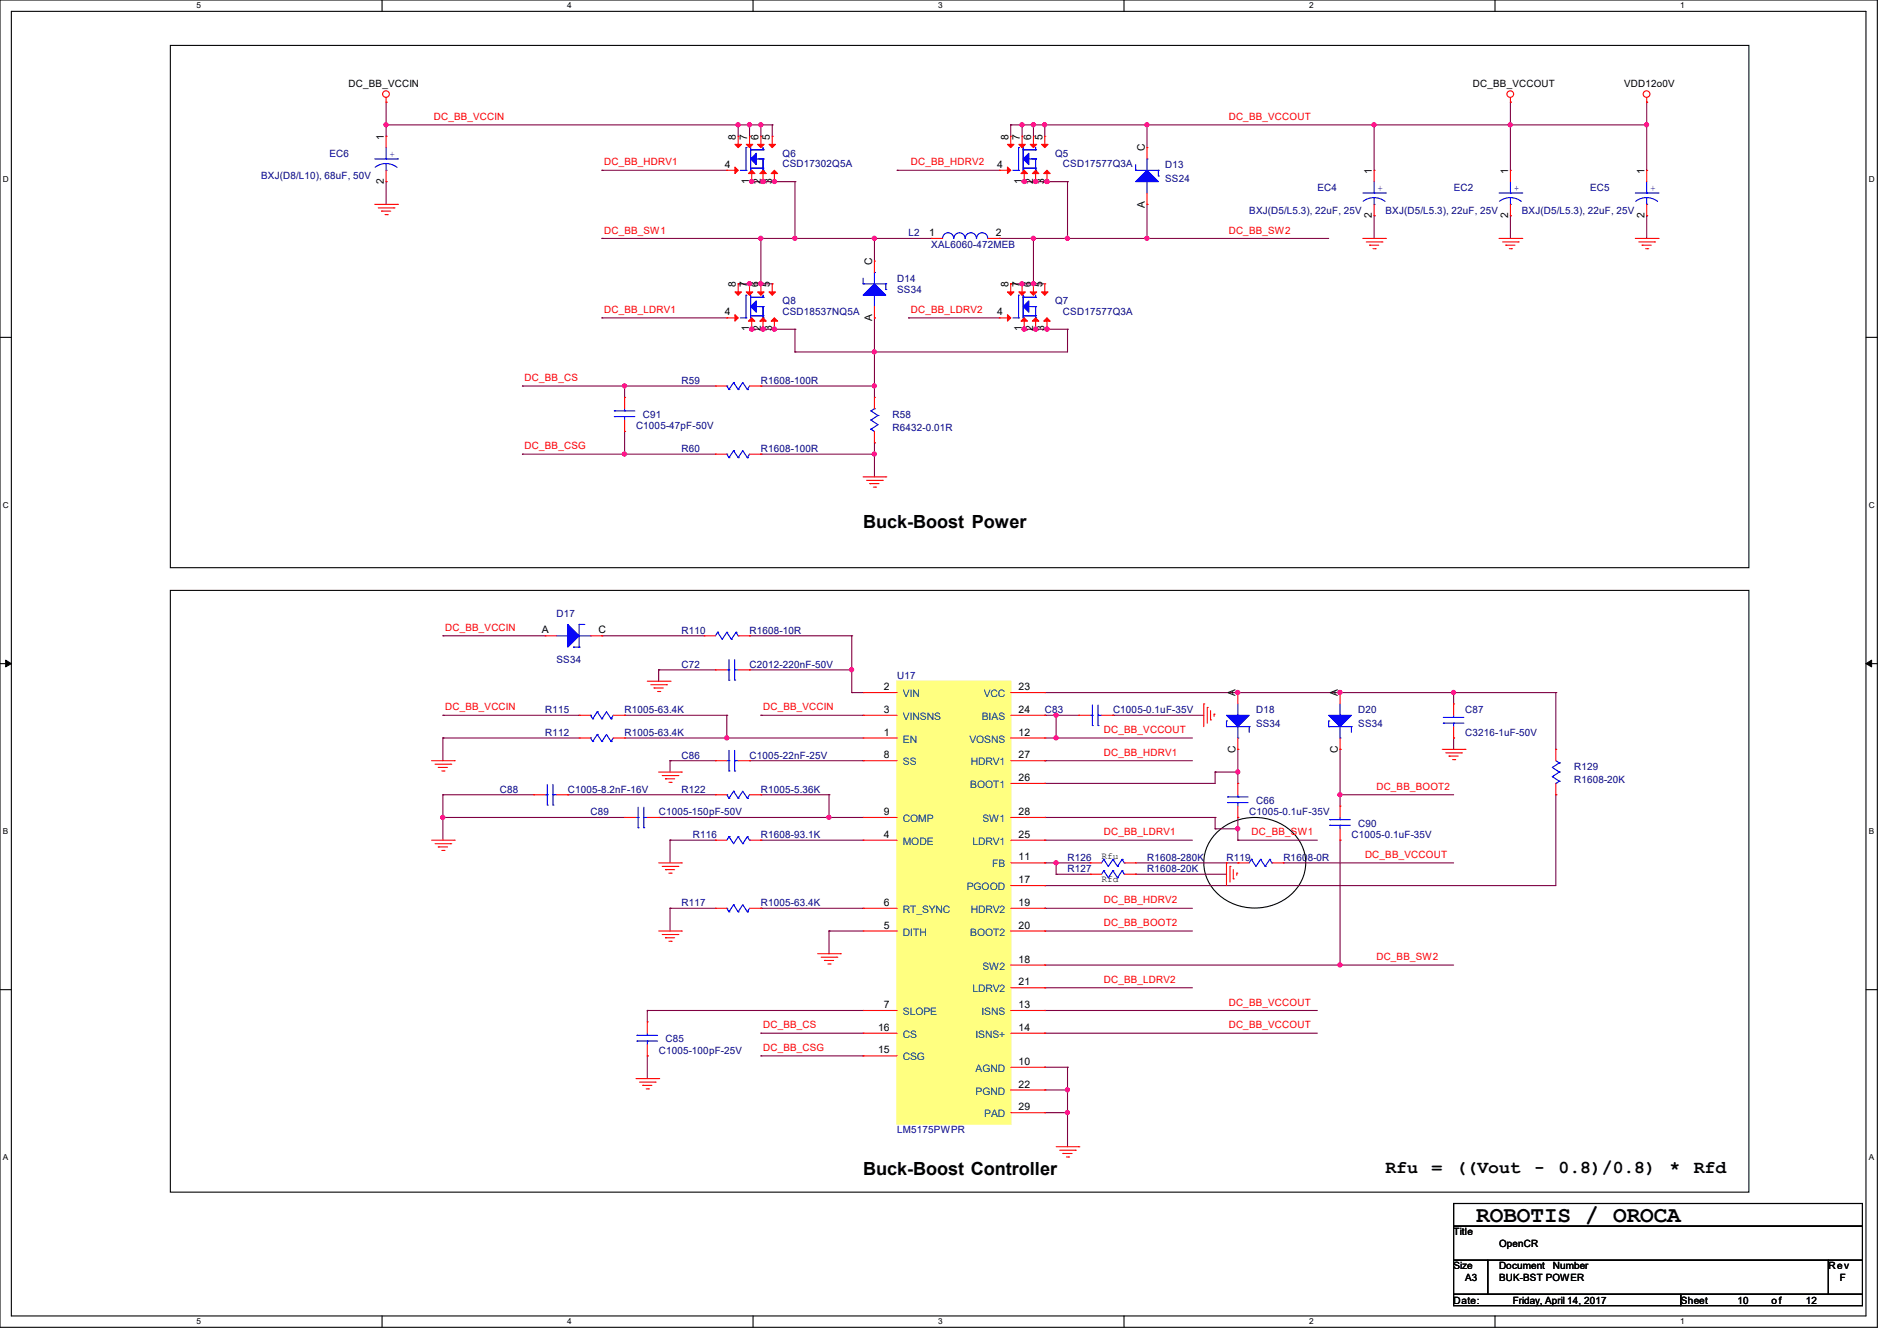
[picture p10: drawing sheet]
<svg xmlns="http://www.w3.org/2000/svg" width="297mm" height="210mm" viewBox="0 0 297 210" stroke-linecap="round" stroke-linejoin="round" font-family="sans-serif">
<defs><g id="words">
<text font-size="3.6" x="231.1" y="191.4">ROBOTIS / OROCA</text>
<g font-size="2.8">
<text x="135.1" y="82.6">Buck-Boost Power</text>
<text x="135.1" y="184">Buck-Boost Controller</text>
<text x="216.9" y="183.7">Rfu</text>
<text x="224.1" y="183.7">=</text>
<text x="227.9" y="183.7">((Vout</text>
<text x="240.2" y="183.7">-</text>
<text x="244" y="183.7">0.8)/0.8)</text>
<text x="261.4" y="183.7">*</text>
<text x="265.2" y="183.7">Rfd</text>
</g>
<g font-size="1.6">
<text x="54.6" y="13.5">DC_BB_VCCIN</text>
<text x="230.6" y="13.5">DC_BB_VCCOUT</text>
<text x="254.3" y="13.5">VDD12o0V</text>
<text x="60.1" y="21.9" transform="rotate(-90 60.1 21.9)">1</text>
<text x="115.2" y="21.9" transform="rotate(-90 115.2 21.9)">8</text>
<text x="117" y="21.9" transform="rotate(-90 117 21.9)">7</text>
<text x="118.8" y="21.9" transform="rotate(-90 118.8 21.9)">6</text>
<text x="120.5" y="21.9" transform="rotate(-90 120.5 21.9)">5</text>
<text x="157.9" y="21.9" transform="rotate(-90 157.9 21.9)">8</text>
<text x="159.7" y="21.9" transform="rotate(-90 159.7 21.9)">7</text>
<text x="161.4" y="21.9" transform="rotate(-90 161.4 21.9)">6</text>
<text x="163.2" y="21.9" transform="rotate(-90 163.2 21.9)">5</text>
<text x="179.2" y="23.7" transform="rotate(-90 179.2 23.7)">C</text>
<text x="60.1" y="28.8" transform="rotate(-90 60.1 28.8)">2</text>
<text x="113.5" y="26.3">4</text>
<text x="117.3" y="28.8" transform="rotate(-90 117.3 28.8)">1</text>
<text x="119.1" y="28.8" transform="rotate(-90 119.1 28.8)">2</text>
<text x="120.9" y="28.8" transform="rotate(-90 120.9 28.8)">3</text>
<text x="156.1" y="26.3">4</text>
<text x="160" y="28.8" transform="rotate(-90 160 28.8)">1</text>
<text x="161.8" y="28.8" transform="rotate(-90 161.8 28.8)">2</text>
<text x="163.5" y="28.8" transform="rotate(-90 163.5 28.8)">3</text>
<text x="214.8" y="27.2" transform="rotate(-90 214.8 27.2)">1</text>
<text x="236.1" y="27.2" transform="rotate(-90 236.1 27.2)">1</text>
<text x="257.5" y="27.2" transform="rotate(-90 257.5 27.2)">1</text>
<text x="179.2" y="32.6" transform="rotate(-90 179.2 32.6)">A</text>
<text x="214.8" y="34.1" transform="rotate(-90 214.8 34.1)">2</text>
<text x="236.1" y="34.1" transform="rotate(-90 236.1 34.1)">2</text>
<text x="257.5" y="34.1" transform="rotate(-90 257.5 34.1)">2</text>
<text x="136.5" y="41.4" transform="rotate(-90 136.5 41.4)">C</text>
<text x="145.5" y="37">1</text>
<text x="155.9" y="37">2</text>
<text x="115.2" y="45" transform="rotate(-90 115.2 45)">8</text>
<text x="117" y="45" transform="rotate(-90 117 45)">7</text>
<text x="118.8" y="45" transform="rotate(-90 118.8 45)">6</text>
<text x="120.5" y="45" transform="rotate(-90 120.5 45)">5</text>
<text x="157.9" y="45" transform="rotate(-90 157.9 45)">8</text>
<text x="159.7" y="45" transform="rotate(-90 159.7 45)">7</text>
<text x="161.4" y="45" transform="rotate(-90 161.4 45)">6</text>
<text x="163.2" y="45" transform="rotate(-90 163.2 45)">5</text>
<text x="113.5" y="49.4">4</text>
<text x="117.3" y="51.9" transform="rotate(-90 117.3 51.9)">1</text>
<text x="119.1" y="51.9" transform="rotate(-90 119.1 51.9)">2</text>
<text x="120.9" y="51.9" transform="rotate(-90 120.9 51.9)">3</text>
<text x="136.5" y="50.3" transform="rotate(-90 136.5 50.3)">A</text>
<text x="156.1" y="49.4">4</text>
<text x="160" y="51.9" transform="rotate(-90 160 51.9)">1</text>
<text x="161.8" y="51.9" transform="rotate(-90 161.8 51.9)">2</text>
<text x="163.5" y="51.9" transform="rotate(-90 163.5 51.9)">3</text>
<text x="84.8" y="99.2">A</text>
<text x="93.7" y="99.2">C</text>
<text x="138.4" y="108.1">2</text>
<text x="138.4" y="111.6">3</text>
<text x="159.5" y="108.1">23</text>
<text x="159.5" y="111.6">24</text>
<text x="193.4" y="109" transform="rotate(-90 193.4 109)">A</text>
<text x="209.4" y="109" transform="rotate(-90 209.4 109)">A</text>
<text x="138.4" y="115.2">1</text>
<text x="138.4" y="118.7">8</text>
<text x="159.5" y="115.2">12</text>
<text x="159.5" y="118.7">27</text>
<text x="193.4" y="118" transform="rotate(-90 193.4 118)">C</text>
<text x="209.4" y="118" transform="rotate(-90 209.4 118)">C</text>
<text x="159.5" y="122.3">26</text>
<text x="138.4" y="127.6">9</text>
<text x="138.4" y="131.2">4</text>
<text x="159.5" y="127.6">28</text>
<text x="159.5" y="131.2">25</text>
<text x="159.5" y="134.7">11</text>
<text x="138.4" y="141.9">6</text>
<text x="159.5" y="138.3">17</text>
<text x="159.5" y="141.9">19</text>
<text x="138.4" y="145.4">5</text>
<text x="159.5" y="145.4">20</text>
<text x="159.5" y="150.7">18</text>
<text x="159.5" y="154.3">21</text>
<text x="137.5" y="161.4">16</text>
<text x="138.4" y="157.9">7</text>
<text x="159.5" y="157.9">13</text>
<text x="159.5" y="161.4">14</text>
<text x="137.5" y="165">15</text>
<text x="159.5" y="166.8">10</text>
<text x="159.5" y="170.3">22</text>
<text x="159.5" y="173.9">29</text>
<text x="227.6" y="193.5">Title</text>
<text x="234.7" y="195.2">OpenCR</text>
<text x="227.6" y="198.8">Size</text>
<text x="229.4" y="200.6">A3</text>
<text x="234.7" y="198.8">Document</text>
<text x="234.7" y="200.6">BUK-BST POWER</text>
<text x="243.1" y="198.8">Number</text>
<text x="286.3" y="198.8">Rev</text>
<text x="288.1" y="200.6">F</text>
<text x="227.6" y="204.1">Date:</text>
<text x="236.8" y="204.1">Friday, April 14, 2017</text>
<text x="263.1" y="204.1">Sheet</text>
<text x="272.1" y="204.1">10</text>
<text x="277.4" y="204.1">o f</text>
<text x="282.7" y="204.1">12</text>
</g>
<g font-size="1.6" fill="#f00">
<text x="67.9" y="18.8">DC_BB_VCCIN</text>
<text x="192.4" y="18.8">DC_BB_VCCOUT</text>
<text x="94.6" y="25.9">DC_BB_HDRV1</text>
<text x="142.6" y="25.9">DC_BB_HDRV2</text>
<text x="94.6" y="36.6">DC_BB_SW1</text>
<text x="192.4" y="36.6">DC_BB_SW2</text>
<text x="94.6" y="49">DC_BB_LDRV1</text>
<text x="142.6" y="49">DC_BB_LDRV2</text>
<text x="82.1" y="59.7">DC_BB_CS</text>
<text x="82.1" y="70.4">DC_BB_CSG</text>
<text x="69.7" y="98.8">DC_BB_VCCIN</text>
<text x="69.7" y="111.3">DC_BB_VCCIN</text>
<text x="119.5" y="111.3">DC_BB_VCCIN</text>
<text x="172.8" y="118.4">DC_BB_HDRV1</text>
<text x="172.8" y="114.8">DC_BB_VCCOUT</text>
<text x="215.5" y="123.7">DC_BB_BOOT2</text>
<text x="172.8" y="130.8">DC_BB_LDRV1</text>
<text x="195.9" y="130.8">DC_BB_SW1</text>
<text x="213.7" y="134.4">DC_BB_VCCOUT</text>
<text x="172.8" y="141.5">DC_BB_HDRV2</text>
<text x="172.8" y="145">DC_BB_BOOT2</text>
<text x="172.8" y="153.9">DC_BB_LDRV2</text>
<text x="215.5" y="150.4">DC_BB_SW2</text>
<text x="119.5" y="161">DC_BB_CS</text>
<text x="192.4" y="157.5">DC_BB_VCCOUT</text>
<text x="192.4" y="161">DC_BB_VCCOUT</text>
<text x="119.5" y="164.6">DC_BB_CSG</text>
</g>
<g font-size="1.6" fill="#000080">
<text x="40.9" y="28.1">BXJ(D8/L10), 68uF, 50V</text>
<text x="51.6" y="24.6">EC6</text>
<text x="122.5" y="24.6">Q6</text>
<text x="122.5" y="26.2">CSD17302Q5A</text>
<text x="165.2" y="24.6">Q5</text>
<text x="166.4" y="26.2">CSD17577Q3A</text>
<text x="182.4" y="26.3">D13</text>
<text x="182.4" y="28.4">SS24</text>
<text x="206.3" y="29.9">EC4</text>
<text x="227.6" y="29.9">EC2</text>
<text x="248.9" y="29.9">EC5</text>
<text x="195.6" y="33.4">BXJ(D5/L5.3), 22uF, 25V</text>
<text x="216.9" y="33.4">BXJ(D5/L5.3), 22uF, 25V</text>
<text x="238.3" y="33.4">BXJ(D5/L5.3), 22uF, 25V</text>
<text x="142.2" y="37">L2</text>
<text x="145.8" y="38.8">XAL6060-472MEB</text>
<text x="122.5" y="47.7">Q8</text>
<text x="140.5" y="44.1">D14</text>
<text x="140.5" y="45.9">SS34</text>
<text x="165.2" y="47.7">Q7</text>
<text x="122.5" y="49.3">CSD18537NQ5A</text>
<text x="166.4" y="49.3">CSD17577Q3A</text>
<text x="100.6" y="65.4">C91</text>
<text x="106.7" y="60.1">R59</text>
<text x="119.1" y="60.1">R1608-100R</text>
<text x="139.8" y="65.4">R58</text>
<text x="99.6" y="67.2">C1005-47pF-50V</text>
<text x="106.7" y="70.8">R60</text>
<text x="119.1" y="70.8">R1608-100R</text>
<text x="139.8" y="67.6">R6432-0.01R</text>
<text x="87.1" y="96.6">D17</text>
<text x="106.7" y="99.2">R110</text>
<text x="117.4" y="99.2">R1608-10R</text>
<text x="87.1" y="103.8">SS34</text>
<text x="106.7" y="104.6">C72</text>
<text x="117.4" y="104.6">C2012-220nF-50V</text>
<text x="140.5" y="106.3">U17</text>
<text x="85.3" y="111.7">R115</text>
<text x="97.8" y="111.7">R1005-63.4K</text>
<text x="163.6" y="111.7">C83</text>
<text x="174.3" y="111.7">C1005-0.1uF-35V</text>
<text x="196.7" y="111.7">D18</text>
<text x="196.7" y="113.8">SS34</text>
<text x="212.7" y="111.7">D20</text>
<text x="212.7" y="113.8">SS34</text>
<text x="229.4" y="111.7">C87</text>
<text x="85.3" y="115.2">R112</text>
<text x="97.8" y="115.2">R1005-63.4K</text>
<text x="106.7" y="118.8">C86</text>
<text x="117.4" y="118.8">C1005-22nF-25V</text>
<text x="229.4" y="115.2">C3216-1uF-50V</text>
<text x="78.2" y="124.1">C88</text>
<text x="88.9" y="124.1">C1005-8.2nF-16V</text>
<text x="106.7" y="124.1">R122</text>
<text x="119.1" y="124.1">R1005-5.36K</text>
<text x="196.7" y="125.9">C66</text>
<text x="246.4" y="120.6">R129</text>
<text x="246.4" y="122.7">R1608-20K</text>
<text x="92.5" y="127.7">C89</text>
<text x="103.1" y="127.7">C1005-150pF-50V</text>
<text x="108.5" y="131.2">R116</text>
<text x="119.1" y="131.2">R1608-93.1K</text>
<text x="195.6" y="127.7">C1005-0.1uF-35V</text>
<text x="211.6" y="131.2">C1005-0.1uF-35V</text>
<text x="212.7" y="129.5">C90</text>
<text x="167.1" y="134.8">R126</text>
<text x="167.1" y="136.6">R127</text>
<text x="179.6" y="134.8">R1608-280K</text>
<text x="179.6" y="136.6">R1608-20K</text>
<text x="192" y="134.8">R119</text>
<text x="200.9" y="134.8">R1608-0R</text>
<text x="106.7" y="141.9">R117</text>
<text x="119.1" y="141.9">R1005-63.4K</text>
<text x="103.1" y="165">C1005-100pF-25V</text>
<text x="104.2" y="163.2">C85</text>
<text x="140.5" y="177.5">LM5175PWPR</text>
</g>
<g font-size="1.6" fill="#004080">
<text x="141.4" y="109.2">VIN</text>
<text x="141.4" y="112.7">VINSNS</text>
<text x="153.7" y="112.7">BIAS</text>
<text x="154" y="109.2">VCC</text>
<text x="141.4" y="116.3">EN</text>
<text x="141.4" y="119.8">SS</text>
<text x="151.8" y="116.3">VOSNS</text>
<text x="152" y="119.8">HDRV1</text>
<text x="151.9" y="123.4">BOOT1</text>
<text x="141.4" y="128.7">COMP</text>
<text x="153.8" y="128.7">SW1</text>
<text x="141.4" y="132.3">MODE</text>
<text x="152.2" y="132.3">LDRV1</text>
<text x="155.3" y="135.8">FB</text>
<text x="141.4" y="143">RT_SYNC</text>
<text x="151.4" y="139.4">PGOOD</text>
<text x="152" y="143">HDRV2</text>
<text x="141.4" y="146.5">DITH</text>
<text x="151.9" y="146.5">BOOT2</text>
<text x="152.2" y="155.4">LDRV2</text>
<text x="153.8" y="151.8">SW2</text>
<text x="141.4" y="159">SLOPE</text>
<text x="153.6" y="159">ISNS</text>
<text x="141.4" y="162.5">CS</text>
<text x="141.4" y="166.1">CSG</text>
<text x="152.7" y="162.5">ISNS+</text>
<text x="152.8" y="167.9">AGND</text>
<text x="152.8" y="171.4">PGND</text>
<text x="154.1" y="175">PAD</text>
</g>
<g font-size="1.5" fill="#00f">
<text x="61" y="24.5">+</text>
<text x="215.7" y="29.8">+</text>
<text x="237" y="29.8">+</text>
<text x="258.4" y="29.8">+</text>
</g>
<g font-size="1.5">
<text x="172.5" y="134.6">Rfu</text>
<text x="172.5" y="138.1">Rfd</text>
</g>
<g font-size="1.3">
<text x="30.8" y="1.3">5</text>
<text x="88.8" y="1.3">4</text>
<text x="146.9" y="1.3">3</text>
<text x="205" y="1.3">2</text>
<text x="263.1" y="1.3">1</text>
<text x=".5" y="28.4">D</text>
<text x="292.6" y="28.4">D</text>
<text x=".5" y="79.5">C</text>
<text x="292.6" y="79.5">C</text>
<text x=".5" y="130.6">B</text>
<text x="292.6" y="130.6">B</text>
<text x=".5" y="181.7">A</text>
<text x="292.6" y="181.7">A</text>
<text x="30.8" y="207.4">5</text>
<text x="88.8" y="207.4">4</text>
<text x="146.9" y="207.4">3</text>
<text x="205" y="207.4">2</text>
<text x="263.1" y="207.4">1</text>
</g>
</g></defs>
<path d="M0 0h293.9v207.9h-293.9zM1.8 1.8h290.3v204.3h-290.3z" fill="none" stroke="#000" stroke-width=".17"/>
<g fill="#fff">
<path d="M30.8 .2h.7v1.4h-.7z"/>
<path d="M30.8 206.2h.7v1.4h-.7z"/>
</g>
<path d="M59.8 0v1.8M59.8 206.1v1.8" fill="none" stroke="#000" stroke-width=".17"/>
<g fill="#fff">
<path d="M88.8 .2h.7v1.4h-.7z"/>
<path d="M88.8 206.2h.7v1.4h-.7z"/>
</g>
<path d="M117.9 0v1.8M117.9 206.1v1.8" fill="none" stroke="#000" stroke-width=".17"/>
<g fill="#fff">
<path d="M146.9 .2h.7v1.4h-.7z"/>
<path d="M146.9 206.2h.7v1.4h-.7z"/>
</g>
<path d="M176 0v1.8M176 206.1v1.8" fill="none" stroke="#000" stroke-width=".17"/>
<g fill="#fff">
<path d="M205 .2h.7v1.4h-.7z"/>
<path d="M205 206.2h.7v1.4h-.7z"/>
</g>
<path d="M234.1 0v1.8M234.1 206.1v1.8" fill="none" stroke="#000" stroke-width=".17"/>
<g fill="#fff">
<path d="M263.1 .2h.6v1.4h-.6z"/>
<path d="M263.1 206.2h.6v1.4h-.6z"/>
<path d="M.5 27.3h.9v1.4h-.9z"/>
<path d="M292.6 27.3h.9v1.4h-.9z"/>
<path d="M.5 78.4h.9v1.4h-.9z"/>
<path d="M292.6 78.4h.9v1.4h-.9z"/>
</g>
<path d="M0 52.8h1.8M292.1 52.8h1.8" fill="none" stroke="#000" stroke-width=".17"/>
<g fill="#fff">
<path d="M.5 129.5h.8v1.4h-.8z"/>
<path d="M292.6 129.5h.8v1.4h-.8z"/>
</g>
<path d="M0 103.9h1.8M292.1 103.9h1.8" fill="none" stroke="#000" stroke-width=".17"/>
<path d="M.9 103.4l.9 .5-.9 .5zM292.1 103.9l.9-.5v1z" fill="#000" stroke="#000" stroke-width=".16"/>
<g fill="#fff">
<path d="M.5 180.5h.8v1.4h-.8z"/>
<path d="M292.6 180.5h.8v1.4h-.8z"/>
</g>
<path d="M26.7 7.1h247.1v81.8h-247.1zM26.7 92.5h247.1v94.2h-247.1zM190.4 130.5a8.5 8.5 0 0 1 13.3 1.6 6.8 6.8 0 0 1-3.9 9.4 8.3 8.3 0 0 1-11-4.3 6.5 6.5 0 0 1 1.6-6.7zM0 155h1.8M292.1 155h1.8M227.6 188.5h64v3.5h-64zM227.6 192h64v5.4h-64zM227.6 197.4h5.3v5.3h-5.3zM232.9 197.4h53.4v5.3h-53.4zM286.3 197.4h5.3v5.3h-5.3zM227.6 202.7h35.5v1.8h-35.5zM263.1 202.7h28.5v1.8h-28.5z" fill="none" stroke="#000" stroke-width=".17"/>
<g fill="none" stroke="#800040" stroke-width=".17">
<path d="M60.5 16h.1M60.5 19.6h.1M60.5 19.6h60.4M60.5 16v5.3M115.6 19.6h.1M115.6 19.6v1.7M117.3 19.6h.1M117.3 19.6v1.7M119.1 19.6h.1M119.1 19.6v1.7M120.9 19.6h.1M120.9 19.6v1.7"/>
<path d="M158.2 19.6h.1M158.2 19.6h99.6M158.2 19.6v1.7M160 19.6h.1M160 19.6v1.7M161.8 19.6h.1M161.8 19.6v1.7M163.6 19.6h.1M163.6 19.6v1.7M179.6 19.6h.1M179.6 19.6v3.5M215.1 19.6h.1"/>
<path d="M215.1 19.6v7.1M236.5 16h.1M236.5 19.6h.1M236.5 16v10.7M257.8 19.6h.1M257.8 16h.1M257.8 16v10.7M60.5 28.4h.1M60.5 28.4v3.6M94.2 26.7h.1M94.2 37.3h.1M94.2 37.3h51.6"/>
<path d="M94.2 26.7h19.6M117.3 28.4h.1M117.3 28.4h7.2M117.7 28.4h.1M119.1 37.3h.1M119.1 37.3v7.1M119.5 28.4h.1M121.2 28.4h.1M124.5 28.4h.1M124.5 37.3h.1M124.5 28.4v8.9M136.9 37.3h.1"/>
<path d="M136.9 37.3v3.6M140.5 26.7h.1M140.5 26.7h16M156.5 37.3h.1M156.5 37.3h51.5M160 28.4h.1M160 28.4h7.1M160.4 28.4h.1M161.8 37.3h.1M161.8 37.3v7.1M162.1 28.4h.1M163.9 28.4h.1"/>
<path d="M167.1 28.4h.1M167.1 37.3h.1M167.1 28.4v8.9M179.6 32h.1M179.6 37.3h.1M179.6 32v5.3M215.1 33.8h.1M215.1 33.8v3.5M236.5 33.8h.1M236.5 33.8v3.5M257.8 33.8h.1M257.8 33.8v3.5"/>
<path d="M94.2 49.8h.1M94.2 49.8h19.6M115.6 44.4h.1M115.6 44.4h5.3M117.3 44.4h.1M117.3 51.6h.1M117.3 51.6h7.2M117.7 51.6h.1M119.1 44.4h.1M119.5 51.6h.1M121.2 51.6h.1M124.5 51.6h.1"/>
<path d="M124.5 55.1h.1M124.5 51.6v3.5M136.9 49.8h.1M136.9 55.1h.1M136.9 49.8v12.4M142.2 49.8h.1M142.2 49.8h14.3M158.2 44.4h.1M158.2 44.4h5.4M160 44.4h.1M160 51.6h.1M160 51.6h7.1"/>
<path d="M160.4 51.6h.1M161.8 44.4h.1M162.1 51.6h.1M163.9 51.6h.1M167.1 51.6h.1M167.1 51.6v3.5h-42.6M81.8 71.1h.1M81.8 60.5h.1M81.8 60.5h30.2M81.8 71.1h30.2M97.8 60.5h.1M97.8 67.6h.1"/>
<path d="M97.8 71.1h.1M97.8 60.5v1.7M97.8 67.6v3.5M119.1 60.5h.1M119.1 71.1h.1M119.1 60.5h17.8M119.1 71.1h17.8M136.9 69.3h.1M136.9 60.5h.1M136.9 71.1h.1M136.9 69.3v5.4M69.3 99.6h.1"/>
<path d="M69.3 99.6h16M94.2 99.6h.1M94.2 99.6h16M117.3 99.6h.1M117.3 99.6h16M133.3 99.6h.1M133.3 99.6v8.9M69.3 112h.1M69.3 115.6h.1M69.3 115.6h21.4M69.3 112h21.4M69.3 115.6v3.5"/>
<path d="M97.8 115.6h.1M97.8 112h.1M97.8 115.6h37.3M97.8 112h16M103.1 104.9h.1M103.1 104.9h8.9M103.1 104.9v1.8M104.9 119.1h.1M104.9 119.1h7.1M104.9 119.1v1.8M113.8 112h.1M113.8 115.6h.1"/>
<path d="M113.8 112v3.6M117.3 119.1h.1M117.3 104.9h.1M117.3 119.1h17.8M117.3 104.9h16M119.1 112h.1M119.1 112h16M133.3 104.9h.1M133.3 108.5h.1M133.3 108.5h1.8M163.6 119.1h.1M163.6 115.6h.1"/>
<path d="M163.6 112h.1M163.6 119.1h23.1M163.6 108.5h80M163.6 115.6h23.1M163.6 112h5.3M165.4 112h.1M165.4 115.6h.1M165.4 112v3.6M174.2 112h.1M174.2 112h14.3M193.8 108.5h.1M193.8 117.3h.1"/>
<path d="M193.8 117.3v5.4M209.8 117.3h.1M209.8 108.5h.1M209.8 117.3v8.9M227.6 108.5h.1M227.6 115.6h.1M227.6 108.5v1.7M227.6 115.6v1.7M243.6 108.5h.1M243.6 108.5v8.8M69.3 124.5h.1M69.3 128h.1"/>
<path d="M69.3 128h28.5M69.3 124.5h14.3M69.3 124.5v7.1M88.9 124.5h.1M88.9 124.5h23.1M103.1 128h.1M103.1 128h32M104.9 131.6h.1M104.9 131.6h7.1M104.9 131.6v3.5M119.1 131.6h.1M119.1 124.5h.1"/>
<path d="M119.1 131.6h16M119.1 124.5h10.7M129.8 124.5h.1M129.8 128h.1M129.8 124.5v3.5M163.6 131.6h.1M163.6 138.7h.1M163.6 122.7h.1M163.6 135.1h.1M163.6 128h.1M163.6 131.6h23.1M163.6 135.1h7.1"/>
<path d="M163.6 128h26.6M165.4 136.9h.1M165.4 135.1h.1M165.4 135.1v1.8M165.4 136.9h5.3M177.8 136.9h.1M177.8 135.1h16M177.8 136.9h14.2M190.2 120.9h.1M190.2 129.8h.1M190.2 128h.1M190.2 120.9h3.6"/>
<path d="M190.2 129.8h3.6M190.2 120.9v1.8h-26.6M190.2 128v1.8M193.8 131.6h.1M193.8 120.9h.1M193.8 128h.1M193.8 135.1h.1M193.8 129.8h.1M193.8 131.6h12.4M193.8 128v3.6M200.9 135.1h.1M200.9 135.1h26.7"/>
<path d="M209.8 131.6h.1M209.8 124.5h.1M209.8 131.6v19.5M209.8 124.5h17.8M243.6 124.5h.1M243.6 124.5v14.2h-80M101.3 158.2h.1M101.3 158.2h33.8M101.3 158.2v1.8M104.9 142.2h.1M104.9 142.2h7.1M104.9 142.2v3.6"/>
<path d="M119.1 142.2h.1M119.1 142.2h16M129.8 145.8h.1M129.8 145.8h5.3M129.8 145.8v3.6M163.6 154.7h.1M163.6 142.2h.1M163.6 158.2h.1M163.6 151.1h.1M163.6 145.8h.1M163.6 154.7h23.1M163.6 142.2h23.1"/>
<path d="M163.6 158.2h42.6M163.6 151.1h64M163.6 145.8h23.1M209.8 151.1h.1M101.3 165.4h.1M101.3 165.4v3.5M119.1 161.8h.1M119.1 165.4h.1M119.1 161.8h16M119.1 165.4h16M163.6 167.1h.1M163.6 170.7h.1"/>
<path d="M163.6 174.2h.1M163.6 161.8h.1M163.6 161.8h42.6M163.6 167.1h3.5M163.6 170.7h3.5M163.6 174.2h3.5M167.1 167.1h.1M167.1 170.7h.1M167.1 174.2h.1M167.1 167.1v12.5"/>
</g>
<g fill="#f0f" stroke="#f0f" stroke-width=".17">
<circle cx="119.1" cy="44.4" r=".32"/>
<circle cx="161.8" cy="44.4" r=".32"/>
<circle cx="161.8" cy="37.3" r=".32"/>
<circle cx="119.1" cy="19.5" r=".32"/>
<circle cx="136.9" cy="55.1" r=".32"/>
<circle cx="136.9" cy="60.4" r=".32"/>
<circle cx="136.9" cy="71.1" r=".32"/>
<circle cx="97.8" cy="60.4" r=".32"/>
<circle cx="97.8" cy="71.1" r=".32"/>
<circle cx="167.1" cy="170.7" r=".32"/>
<circle cx="167.1" cy="174.2" r=".32"/>
<circle cx="193.8" cy="108.4" r=".32"/>
<circle cx="119.1" cy="37.3" r=".32"/>
<circle cx="193.8" cy="120.9" r=".32"/>
<circle cx="209.8" cy="151.1" r=".32"/>
<circle cx="167.1" cy="37.3" r=".32"/>
<circle cx="165.3" cy="115.5" r=".32"/>
<circle cx="165.3" cy="112" r=".32"/>
<circle cx="193.8" cy="129.8" r=".32"/>
<circle cx="209.8" cy="124.4" r=".32"/>
<circle cx="165.3" cy="135.1" r=".32"/>
<circle cx="179.6" cy="19.5" r=".32"/>
<circle cx="179.6" cy="37.3" r=".32"/>
<circle cx="129.8" cy="128" r=".32"/>
<circle cx="69.3" cy="128" r=".32"/>
<circle cx="113.8" cy="115.5" r=".32"/>
<circle cx="133.3" cy="104.9" r=".32"/>
<circle cx="115.5" cy="19.5" r=".32"/>
<circle cx="60.4" cy="19.5" r=".32"/>
<circle cx="257.8" cy="19.5" r=".32"/>
<circle cx="236.5" cy="19.5" r=".32"/>
<circle cx="215.1" cy="19.5" r=".32"/>
<circle cx="117.3" cy="19.5" r=".32"/>
<circle cx="117.7" cy="28.4" r=".33"/>
<circle cx="121.3" cy="28.4" r=".33"/>
<circle cx="119.5" cy="28.4" r=".33"/>
<circle cx="136.9" cy="37.3" r=".32"/>
<circle cx="124.4" cy="37.3" r=".32"/>
<circle cx="162.1" cy="28.4" r=".33"/>
<circle cx="160.4" cy="28.4" r=".33"/>
<circle cx="163.9" cy="28.4" r=".33"/>
<circle cx="161.8" cy="19.5" r=".32"/>
<circle cx="160" cy="19.5" r=".32"/>
<circle cx="163.6" cy="19.5" r=".32"/>
<circle cx="160" cy="44.4" r=".32"/>
<circle cx="162.1" cy="51.5" r=".33"/>
<circle cx="160.4" cy="51.5" r=".33"/>
<circle cx="163.9" cy="51.5" r=".33"/>
<circle cx="117.3" cy="44.4" r=".32"/>
<circle cx="117.7" cy="51.5" r=".33"/>
<circle cx="119.5" cy="51.5" r=".33"/>
<circle cx="121.3" cy="51.5" r=".33"/>
<circle cx="209.8" cy="108.4" r=".32"/>
<circle cx="227.6" cy="108.4" r=".32"/>
</g>
<g fill="none" stroke="#f00" stroke-width=".17">
<path d="M60.5 16h.1M60.5 15.3v.7M236.5 16h.1M236.5 15.3v.7M257.8 16h.1M257.8 15.3v.7M58.7 32h3.5M59.2 32.6h2.5M59.7 33.1h.1M59.7 33.1h1.5M60.3 33.6h.3M60.5 21.3h.1"/>
<path d="M60.5 28.4h.1M60.5 21.3v1.8M60.5 26.7v1.7M60.6 33.6h.1M61.7 32.6h.1M62.2 32h.1M113.8 26.7h.1M113.8 26.7h1.8M115.6 21.3h.1M115.6 21.3v1.8M117.3 21.3h.1M117.3 21.3v1.8"/>
<path d="M117.7 28.4h.1M117.7 26.7v1.7M119.1 21.3h.1M119.1 21.3v1.8M119.5 28.4h.1M119.5 26.7v1.7M120.9 21.3h.1M120.9 21.3v1.8M121.2 28.4h.1M121.2 26.7v1.7M145.8 37.3h.1M145.8 37.3h1.8"/>
<path d="M154.7 37.3h1.8M156.5 26.7h.1M156.5 37.3h.1M156.5 26.7h1.7M158.2 21.3h.1M158.2 21.3v1.8M160 21.3h.1M160 21.3v1.8M160.4 28.4h.1M160.4 26.7v1.7M161.8 21.3h.1M161.8 21.3v1.8"/>
<path d="M162.1 28.4h.1M162.1 26.7v1.7M163.6 21.3h.1M163.6 21.3v1.8M163.9 28.4h.1M163.9 26.7v1.7M179.6 32h.1M179.6 23.1h.1M179.6 23.1v1.8M179.6 30.2v1.8M213.4 37.3h3.5M213.9 37.9h2.5"/>
<path d="M214.4 38.4h.1M214.4 38.4h1.5M215 38.9h.3M215.1 26.7h.1M215.1 33.8h.1M215.1 26.7v1.7M215.1 32v1.8M215.3 38.9h.1M216.4 37.9h.1M216.9 37.3h.1M234.7 37.3h3.6M235.2 37.9h2.5"/>
<path d="M235.8 38.4h.1M235.8 38.4h1.4M236.3 38.9h.3M236.5 26.7h.1M236.5 33.8h.1M236.5 26.7v1.7M236.5 32v1.8M236.6 38.9h.1M237.7 37.9h.1M238.3 37.3h.1M256 37.3h3.6M256.6 37.9h2.4"/>
<path d="M257.1 38.4h.1M257.1 38.4h1.4M257.6 38.9h.4M257.8 26.7h.1M257.8 33.8h.1M257.8 26.7v1.7M257.8 32v1.8M258 38.9h.1M259 37.9h.1M259.6 37.3h.1M113.8 49.8h.1M113.8 49.8h1.8"/>
<path d="M115.6 44.4h.1M115.6 44.4v1.8M117.3 44.4h.1M117.3 44.4v1.8M117.7 51.6h.1M117.7 49.8v1.8M119.1 44.4h.1M119.1 44.4v1.8M119.5 51.6h.1M119.5 49.8v1.8M120.9 44.4h.1M120.9 44.4v1.8"/>
<path d="M121.2 51.6h.1M121.2 49.8v1.8M136.9 49.8h.1M136.9 40.9h.1M136.9 40.9v1.8M136.9 48v1.8M156.5 49.8h.1M156.5 49.8h1.7M158.2 44.4h.1M158.2 44.4v1.8M160 44.4h.1M160 44.4v1.8"/>
<path d="M160.4 51.6h.1M160.4 49.8v1.8M161.8 44.4h.1M161.8 44.4v1.8M162.1 51.6h.1M162.1 49.8v1.8M163.6 44.4h.1M163.6 44.4v1.8M163.9 51.6h.1M163.9 49.8v1.8M97.8 62.2h.1M97.8 67.6h.1"/>
<path d="M97.8 62.2v1.8M97.8 65.8v1.8M112 60.5h.1M112 71.1h.1M112 60.5h1.8M112 71.1h1.8M117.3 60.5h1.8M117.3 71.1h1.8M119.1 60.5h.1M119.1 71.1h.1M135.1 74.7h3.6M135.7 75.2h2.4"/>
<path d="M136.2 75.7h.1M136.2 75.7h1.4M136.7 76.3h.4M136.9 69.3h.1M136.9 62.2h.1M136.9 62.2v1.8M136.9 67.6v1.7M137.1 76.3h.1M138.1 75.2h.1M138.7 74.7h.1M85.3 99.6h.1M85.3 99.6h1.8"/>
<path d="M92.5 99.6h1.7M94.2 99.6h.1M110.2 99.6h.1M110.2 99.6h1.8M115.6 99.6h1.7M117.3 99.6h.1M67.6 119.1h3.5M68.1 119.7h2.5M70.6 119.7h.1M71.1 119.1h.1M90.7 115.6h.1M90.7 112h.1"/>
<path d="M90.7 112h1.8M90.7 115.6h1.8M96 112h1.8M96 115.6h1.8M97.8 115.6h.1M97.8 112h.1M101.3 106.7h3.6M101.9 107.2h2.5M102.4 107.7h.1M102.4 107.7h1.4M103 108.3h.3M103.3 108.3h.1"/>
<path d="M104.4 107.2h.1M104.9 106.7h.1M112 104.9h.1M112 119.1h.1M112 119.1h1.8M112 104.9h1.8M115.6 119.1h1.7M115.6 104.9h1.7M117.3 104.9h.1M117.3 119.1h.1M135.1 115.6h.1M135.1 108.5h.1"/>
<path d="M135.1 112h.1M135.1 119.1h.1M135.1 119.1h5.4M135.1 108.5h5.4M135.1 112h5.4M135.1 115.6h5.4M158.2 119.1h5.4M158.2 108.5h5.4M158.2 112h5.4M158.2 115.6h5.4M163.6 108.5h.1M163.6 112h.1"/>
<path d="M163.6 115.6h.1M163.6 119.1h.1M168.9 112h.1M168.9 112h1.8M172.5 112h1.7M174.2 112h.1M188.5 110.2h.1M188.5 110.2v3.6M189 110.8h.1M189 110.8v2.4M189.5 112.7h.1M189.5 111.3v1.4"/>
<path d="M190.1 111.8h.1M190.1 111.8v.4M193.8 108.5h.1M193.8 117.3h.1M193.8 108.5v1.7M193.8 115.6v1.7M209.8 108.5h.1M209.8 117.3h.1M209.8 108.5v1.7M209.8 115.6v1.7M225.8 117.3h3.6M226.4 117.9h2.4"/>
<path d="M226.9 118.4h.1M226.9 118.4h1.4M227.4 119h.4M227.6 110.2h.1M227.6 115.6h.1M227.6 110.2v1.8M227.6 113.8v1.8M227.8 119h.1M228.8 117.9h.1M229.4 117.3h.1M243.6 117.3h.1M243.6 117.3v1.8"/>
<path d="M67.6 131.6h3.5M68.1 132.1h2.5M68.6 132.6h.1M68.6 120.2h.1M68.6 132.6h1.5M68.6 120.2h1.5M69.2 133.2h.3M69.2 120.7h.3M69.5 133.2h.1M69.5 120.7h.1M70.6 132.1h.1M71.1 131.6h.1"/>
<path d="M83.6 124.5h.1M83.6 124.5h1.7M87.1 124.5h1.8M88.9 124.5h.1M97.8 128h.1M97.8 128h1.8M101.3 128h1.8M103.1 128h.1M103.1 135.1h3.6M103.1 120.9h3.6M103.7 135.7h2.4M103.7 121.5h2.4"/>
<path d="M104.2 136.2h.1M104.2 122h.1M104.2 136.2h1.4M104.2 122h1.4M104.7 136.7h.4M104.7 122.5h.4M105.1 136.7h.1M105.1 122.5h.1M106.1 135.7h.1M106.1 121.5h.1M106.7 135.1h.1M106.7 120.9h.1"/>
<path d="M112 131.6h.1M112 124.5h.1M112 131.6h1.8M112 124.5h1.8M117.3 131.6h1.8M117.3 124.5h1.8M119.1 131.6h.1M119.1 124.5h.1M135.1 128h.1M135.1 131.6h.1M135.1 131.6h5.4M135.1 128h5.4"/>
<path d="M158.2 135.1h5.4M158.2 131.6h5.4M158.2 128h5.4M158.2 122.7h5.4M158.2 138.7h5.4M163.6 122.7h.1M163.6 128h.1M163.6 131.6h.1M163.6 135.1h.1M163.6 138.7h.1M170.7 135.1h.1M170.7 136.9h.1"/>
<path d="M170.7 135.1h1.8M170.7 136.9h1.8M176 135.1h1.8M176 136.9h1.8M177.8 135.1h.1M177.8 136.9h.1M192 135.1h.1M192 135.1v3.6M192.6 135.7h.1M192.6 135.7v2.4M193.1 137.6h.1M193.1 136.2v1.4"/>
<path d="M193.6 136.7h.1M193.6 136.7v.4M193.8 122.7h.1M193.8 128h.1M193.8 135.1h.1M193.8 135.1h1.8M193.8 122.7v1.8M193.8 126.2v1.8M199.1 135.1h1.8M200.9 135.1h.1M209.8 126.2h.1M209.8 131.6h.1"/>
<path d="M209.8 126.2v1.8M209.8 129.8v1.8M243.6 124.5h.1M243.6 122.7v1.8M103.1 145.8h3.6M103.7 146.3h2.4M104.2 146.9h.1M104.2 146.9h1.4M104.7 147.4h.4M105.1 147.4h.1M106.1 146.3h.1M106.7 145.8h.1"/>
<path d="M112 142.2h.1M112 142.2h1.8M117.3 142.2h1.8M119.1 142.2h.1M128 149.4h3.6M128.6 149.9h2.4M129.1 150.4h.1M129.1 150.4h1.4M129.6 151h.4M130 151h.1M131 149.9h.1M131.6 149.4h.1"/>
<path d="M135.1 142.2h.1M135.1 145.8h.1M135.1 158.2h.1M135.1 145.8h5.4M135.1 142.2h5.4M135.1 158.2h5.4M158.2 145.8h5.4M158.2 142.2h5.4M158.2 151.1h5.4M158.2 154.7h5.4M158.2 158.2h5.4M163.6 142.2h.1"/>
<path d="M163.6 145.8h.1M163.6 151.1h.1M163.6 154.7h.1M163.6 158.2h.1M99.6 168.9h3.5M100.1 169.5h2.5M100.6 170h.1M100.6 170h1.5M101.2 170.5h.3M101.3 160h.1M101.3 165.4h.1M101.3 160v1.8"/>
<path d="M101.3 163.6v1.8M101.5 170.5h.1M102.6 169.5h.1M103.1 168.9h.1M135.1 161.8h.1M135.1 165.4h.1M135.1 161.8h5.4M135.1 165.4h5.4M158.2 161.8h5.4M158.2 167.1h5.4M158.2 170.7h5.4M158.2 174.2h5.4"/>
<path d="M163.6 161.8h.1M163.6 167.1h.1M163.6 170.7h.1M163.6 174.2h.1M165.4 179.6h3.5M168.9 179.6h.1M165.9 180.1h2.5M166.4 180.6h.1M166.4 180.6h1.5M167 181.2h.3M167.3 181.2h.1M168.4 180.1h.1"/>
<circle cx="60.4" cy="14.7" r=".52"/>
<circle cx="236.5" cy="14.7" r=".52"/>
<circle cx="257.8" cy="14.7" r=".52"/>
</g>
<g fill="#00f" stroke="#00f" stroke-width=".17">
<path d="M88.9 97.8l1.8 1.8-1.8 1.7z"/>
<path d="M192 112h3.6l-1.8 1.8z"/>
<path d="M136.9 44.4l1.8 1.8h-3.6z"/>
<path d="M160.2 48l.9-.9v1.8z"/>
<path d="M117.5 24.9l.9-.9v1.8z"/>
<path d="M117.5 48l.9-.9v1.8z"/>
<path d="M161.1 24v1.8l-.9-.9z"/>
<path d="M179.6 26.7l1.8 1.7h-3.6z"/>
<path d="M208 112h3.6l-1.8 1.8z"/>
</g>
<g fill="none" stroke="#00f" stroke-width=".17">
<path d="M58.7 24.9h3.5M60.5 26.7h.1M60.5 24.9h.1M60.5 25.6l1 .2 .7 .4M60.5 25.6l-.8 .1-1 .5M60.5 23.1v1.8M60.5 25.6v1.1M62.2 24.9h.1M115.9 26.7h.9M116.8 26.7h.1M116.8 23.1h.1M116.8 23.1v3.6"/>
<path d="M117.5 26.7h.1M117.5 23.5h.1M117.5 23.1v3.6M117.5 23.5h2M117.5 26.3h2M117.7 23.5h.1M118.4 24.9h1.1M119.3 26.3h.1M119.5 23.5h.1M119.5 24.9h.1M119.5 26.7h.1M119.5 26.3h.1"/>
<path d="M119.5 23.1v.4M119.5 24.9v1.8M147.6 37.3a.87 .87 0 0 1 .8-.9 .87 .87 0 0 1 .9 .9M149.4 37.3a.87 .87 0 0 1 .8-.9 .87 .87 0 0 1 .9 .9M151.1 37.3a.87 .87 0 0 1 .9-.9 .87 .87 0 0 1 .9 .9M152.9 37.3a.87 .87 0 0 1 .9-.9 .87 .87 0 0 1 .8 .9M158.6 26.7h.9M159.5 26.7h.1M159.5 23.1h.1M159.5 23.1v3.6M160.2 26.7h.1M160.2 23.5h.1"/>
<path d="M160.2 23.1v3.6M160.2 23.5h1.9M160.2 26.3h1.9M160.4 23.5h.1M161.1 24.9h1M162 26.3h.1M162.1 23.5h.1M162.1 24.9h.1M162.1 26.7h.1M162.1 26.3h.1M162.1 23.1v.4M162.1 24.9v1.8"/>
<path d="M177.8 26.7h.1M177.8 26.7h3.6M177.8 25.8v.9M179.6 28.4h.1M179.6 24.9h.1M179.6 24.9v1.8M179.6 28.4v1.8M181.4 26.7h.1M181.4 27.6h.1M181.4 26.7v.9M213.4 30.2h3.5M215.1 32h.1"/>
<path d="M215.1 30.2h.1M215.1 30.9l1.1 .3 .6 .3M215.1 30.9l-.7 .1-1 .5M215.1 28.4v1.8M215.1 30.9v1.1M216.9 30.2h.1M234.7 30.2h3.6M236.5 32h.1M236.5 30.2h.1M236.5 30.9l1 .3 .7 .3M236.5 30.9l-.8 .1-1 .5M236.5 28.4v1.8"/>
<path d="M236.5 30.9v1.1M238.3 30.2h.1M256 30.2h3.6M257.8 32h.1M257.8 30.2h.1M257.8 30.9l1.1 .3 .6 .3M257.8 30.9l-.7 .1-1 .5M257.8 28.4v1.8M257.8 30.9v1.1M259.6 30.2h.1M114.9 59.9h.1M114.9 59.9l.7 1.1"/>
<path d="M114.9 59.9l-.8 1.1M115.9 49.8h.9M116.8 49.8h.1M116.8 46.2h.1M116.8 46.2v3.6M117.5 49.8h.1M117.5 46.6h.1M117.5 46.6h2M117.5 49.4h2M117.5 46.2v3.6M117.7 46.6h.1M118.4 48h1.1"/>
<path d="M119.3 49.4h.1M119.5 46.6h.1M119.5 48h.1M119.5 49.8h.1M119.5 49.4h.1M119.5 46.2v.4M119.5 48v1.8M135.1 44.4h.1M135.1 43.6v.8M135.1 44.4h3.6M136.9 46.2h.1M136.9 42.7h.1"/>
<path d="M136.9 42.7v1.7M136.9 46.2v1.8M138.7 44.4h.1M138.7 45.3h.1M138.7 44.4v.9M158.6 49.8h.9M159.5 49.8h.1M159.5 46.2h.1M159.5 46.2v3.6M160.2 49.8h.1M160.2 46.6h.1M160.2 46.2v3.6"/>
<path d="M160.2 46.6h1.9M160.2 49.4h1.9M160.4 46.6h.1M161.1 48h1M162 49.4h.1M162.1 46.6h.1M162.1 48h.1M162.1 49.8h.1M162.1 49.4h.1M162.1 46.2v.4M162.1 48v1.8M96.2 65.2h.1"/>
<path d="M96.2 64.3h.1M96.2 65.2h3.2M96.2 64.3h3.2M97.8 64.3h.1M97.8 65.2h.1M97.8 64v.3M97.8 65.2v.6M113.8 60.5h.1M113.8 71.1h.1M113.8 60.5l.3 .5M113.8 71.1l.3 .6M114.1 61h.1"/>
<path d="M114.1 71.7h.1M114.9 70.6h.1M114.9 70.6l.7 1.1M114.9 70.6l-.8 1.1M115.6 61h.1M115.6 71.7h.1M115.6 61l.7-1.1 .7 1.1M115.6 71.7l.7-1.1 .7 1.1M117 61h.1M117 71.7h.1M117.3 60.5l-.3 .5M117.3 71.1l-.3 .6"/>
<path d="M136.4 67.2h.1M136.4 65.8h.1M136.4 64.3h.1M136.4 67.2l.5 .4M136.4 65.8l1.1 .7-1.1 .7M136.4 64.3l1.1 .8M136.9 64h.1M136.9 64l-.5 .3M137.5 65.1h.1M137.5 65.1l-1.1 .7M87.1 99.6h1.8M88.9 99.6h.1"/>
<path d="M90.7 97.8h.1M90.7 99.6h1.8M90.7 97.8h.9M90.7 97.8v3.5M92.5 99.6h.1M112.4 99h.1M112.4 99l-.4 .6M112.4 99l.7 1.1 .7-1.1M113.8 99h.1M113.8 99l.7 1.1M115.2 99h.1M115.2 99l-.7 1.1"/>
<path d="M115.2 99l.4 .6M115.6 99.6h.1M89.8 101.3h.1M89.8 101.3h.9M90.7 101.3h.1M92.5 115.6h.1M92.5 112h.1M92.5 115.6l.3 .5M92.5 112l.3 .6M92.8 116.1h.1M92.8 112.6h.1M93.5 115h.1"/>
<path d="M93.5 111.5h.1M93.5 115l.7 1.1M93.5 115l-.7 1.1M93.5 111.5l.7 1.1M93.5 111.5l-.7 1.1M94.2 116.1h.1M94.2 112.6h.1M94.2 116.1l.8-1.1 .7 1.1M94.2 112.6l.8-1.1 .7 1.1M95.7 116.1h.1M95.7 112.6h.1M96 115.6l-.3 .5"/>
<path d="M96 112l-.3 .6M113.8 104.9h.3M113.8 119.1h.3M114.1 104.9h.1M114.1 106.5h.1M114.1 119.1h.1M114.1 103.3v3.2M114.1 117.5v3.2M114.5 100.1h.1M115 106.5h.1M115 104.9h.1M115 119.1h.1"/>
<path d="M115 104.9h.6M115 103.3v3.2M115 117.5v3.2M115 119.1h.6M170.7 112h.3M171 112h.1M171 113.6h.1M171 110.4v3.2M171.9 113.6h.1M171.9 112h.1M171.9 112h.6M171.9 110.4v3.2"/>
<path d="M192 113.8h.1M192 112.9h.1M192 113.8h3.6M192 112.9v.9M193.8 112h.1M193.8 115.6h.1M193.8 110.2v1.8M193.8 113.8v1.8M195.6 113.8h.1M195.6 113.8v.9M208 113.8h.1M208 112.9h.1"/>
<path d="M208 113.8h3.6M208 112.9v.9M209.8 112h.1M209.8 115.6h.1M209.8 110.2v1.8M209.8 113.8v1.8M211.6 113.8h.1M211.6 113.8v.9M226 113.2h.1M226 112.4h.1M226 113.2h3.2M226 112.4h3.2"/>
<path d="M227.6 112.4h.1M227.6 113.2h.1M227.6 112v.4M227.6 113.2v.6M243.6 119.1l.5 .4M244.1 119.5h.1M244.1 119.5l-1.1 .7 1.1 .7M85.3 124.5h.4M85.7 124.5h.1M85.7 126.1h.1M85.7 122.9v3.2M86.6 126.1h.1"/>
<path d="M86.6 124.5h.1M86.6 124.5h.5M86.6 122.9v3.2M99.6 128h.3M99.9 128h.1M99.9 129.6h.1M99.9 126.4v3.2M100.8 129.6h.1M100.8 128h.1M100.8 128h.5M100.8 126.4v3.2M113.8 124.5h.1"/>
<path d="M113.8 124.5l.3 .5M114.1 120.7h.1M114.1 131h.1M114.1 125h.1M114.1 131l-.3 .6M114.1 131l.8 1.1 .7-1.1M114.9 123.9h.1M114.9 123.9l.7 1.1M114.9 123.9l-.8 1.1M115 120.7h.1M115.6 131h.1M115.6 125h.1"/>
<path d="M115.6 131l.7 1.1M115.6 125l.7-1.1 .7 1.1M116.3 132.1h.1M117 131h.1M117 125h.1M117 131l-.7 1.1M117 131l.3 .6M117.3 131.6h.1M117.3 124.5l-.3 .5M172.8 134.6h.1M172.8 136.4h.1M172.8 134.6l-.3 .5"/>
<path d="M172.8 134.6l.7 1.1 .7-1.1M172.8 136.4l-.3 .5M172.8 136.4l.7 1.1 .7-1.1M174.2 134.6h.1M174.2 136.4h.1M174.2 134.6l.8 1.1M174.2 136.4l.8 1.1M175 135.7h.1M175 137.5h.1M175.7 134.6h.1M175.7 136.4h.1M175.7 134.6l-.7 1.1"/>
<path d="M175.7 134.6l.3 .5M175.7 136.4l-.7 1.1M175.7 136.4l.3 .5M176 135.1h.1M176 136.9h.1M192.2 125.7h.1M192.2 124.8h.1M192.2 125.7h3.2M192.2 124.8h3.2M193.8 124.8h.1M193.8 125.7h.1M193.8 124.5v.3"/>
<path d="M193.8 125.7v.5M195.9 134.6h.1M195.9 134.6l-.3 .5M195.9 134.6l.7 1.1 .8-1.1M197.4 134.6h.1M197.4 134.6l.7 1.1M198.1 135.7h.1M198.8 134.6h.1M198.8 134.6l-.7 1.1M198.8 134.6l.3 .5M199.1 135.1h.1M208.2 129.2h.1"/>
<path d="M208.2 128.4h.1M208.2 129.2h3.2M208.2 128.4h3.2M209.8 128.4h.1M209.8 129.2h.1M209.8 128v.4M209.8 129.2v.6M243 121.6h.1M243 121.6l1.1 .7M243.6 122.7h.1M244.1 120.9h.1M244.1 122.3h.1"/>
<path d="M244.1 120.9l-1.1 .7M244.1 122.3l-.5 .4M113.8 142.2h.1M113.8 142.2l.3 .6M114.1 142.8h.1M114.9 141.7h.1M114.9 141.7l.7 1.1M114.9 141.7l-.8 1.1M115.6 142.8h.1M115.6 142.8l.7-1.1 .7 1.1M117 142.8h.1M117.3 142.2l-.3 .6"/>
<path d="M99.7 163h.1M99.7 162.1h.1M99.7 163h3.3M99.7 162.1h3.3M101.3 162.1h.1M101.3 163h.1M101.3 161.8v.3M101.3 163v.6"/>
</g>
<g fill="#f00" stroke="#f00" stroke-width=".17">
<path d="M157.7 49.3l.5 .5-.5 .5z"/>
<path d="M161.3 45.7h1l-.5 .5z"/>
<path d="M162.1 49.8l.5 .5h-1z"/>
<path d="M163.4 50.3l.5-.5 .5 .5z"/>
<path d="M159.9 50.3l.5-.5 .5 .5z"/>
<path d="M163.1 45.7h1l-.5 .5z"/>
<path d="M159.5 45.7h1l-.5 .5z"/>
<path d="M157.7 45.7h1l-.5 .5z"/>
<path d="M115.1 26.2l.5 .5-.5 .5z"/>
<path d="M118.6 22.6h1l-.5 .5z"/>
<path d="M119 27.2l.5-.5 .5 .5z"/>
<path d="M120.7 27.2l.5-.5 .6 .5z"/>
<path d="M117.2 27.2l.5-.5 .5 .5z"/>
<path d="M120.4 22.6h1l-.5 .5z"/>
<path d="M116.8 22.6h1.1l-.6 .5z"/>
<path d="M115.1 22.6h1l-.5 .5z"/>
<path d="M115.1 49.3l.5 .5-.5 .5z"/>
<path d="M118.6 45.7h1l-.5 .5z"/>
<path d="M119 50.3l.5-.5 .5 .5z"/>
<path d="M120.7 50.3l.5-.5 .6 .5z"/>
<path d="M117.7 49.8l.5 .5h-1z"/>
<path d="M120.4 45.7h1l-.5 .5z"/>
<path d="M116.8 45.7h1.1l-.6 .5z"/>
<path d="M115.1 45.7h1l-.5 .5z"/>
<path d="M157.7 26.2l.5 .5-.5 .5z"/>
<path d="M161.3 22.6h1l-.5 .5z"/>
<path d="M161.6 27.2l.5-.5 .5 .5z"/>
<path d="M163.4 27.2l.5-.5 .5 .5z"/>
<path d="M159.9 27.2l.5-.5 .5 .5z"/>
<path d="M163.1 22.6h1l-.5 .5z"/>
<path d="M159.5 22.6h1l-.5 .5z"/>
<path d="M157.7 22.6h1l-.5 .5z"/>
</g>
<path d="M140.5 106.7h17.7v69.3h-17.7z" fill="none" stroke="#ffff80" stroke-width=".17"/>
<path d="M140.5 106.7h17.7v69.3h-17.7z" fill-rule="evenodd" fill="#ffff80" stroke="#ffff80" stroke-width=".17"/>
<use href="#words"/>
</svg>
